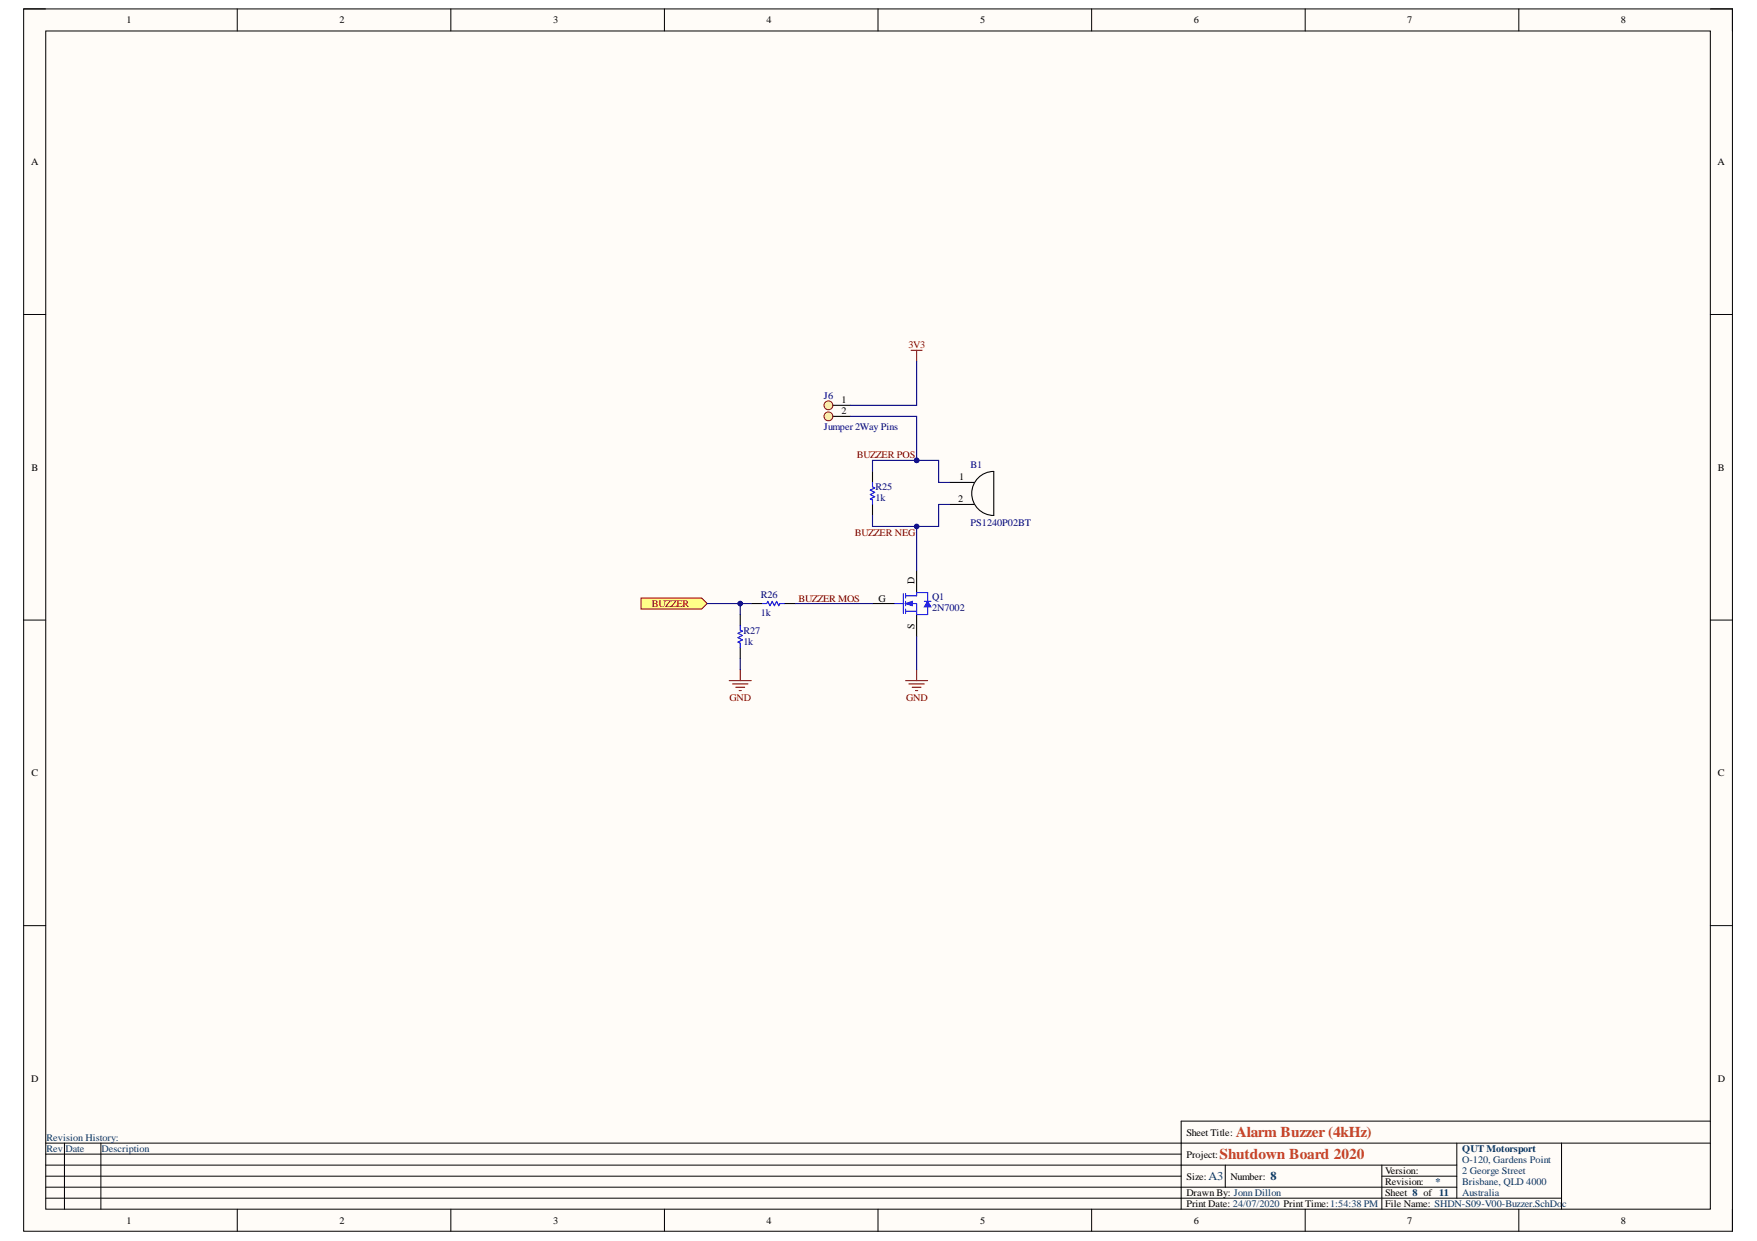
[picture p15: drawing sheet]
<svg xmlns="http://www.w3.org/2000/svg" width="297mm" height="210mm" viewBox="0 0 297 210" stroke-linecap="round" stroke-linejoin="round" font-family="sans-serif">
<defs><g id="words">
<g font-size="2.5" fill="#cc4125">
<text x="206.2" y="196">Shutdown Board 2020</text>
<text x="208.9" y="192.3">Alarm Buzzer (4kHz)</text>
</g>
<g font-size="2" fill="#073763">
<text x="204.3" y="199.6">A3</text>
<text x="214.8" y="199.6">8</text>
</g>
<g font-size="1.7">
<text x="21.4" y="3.9">1</text>
<text x="57.4" y="3.9">2</text>
<text x="93.5" y="3.9">3</text>
<text x="129.6" y="3.9">4</text>
<text x="165.7" y="3.9">5</text>
<text x="201.8" y="3.9">6</text>
<text x="237.9" y="3.9">7</text>
<text x="274" y="3.9">8</text>
<text x="5.2" y="27.9">A</text>
<text x="290.4" y="27.9">A</text>
<text x="142.3" y="68.2">1</text>
<text x="142.3" y="70">2</text>
<text x="5.3" y="79.6">B</text>
<text x="162.1" y="81.2">1</text>
<text x="290.4" y="79.6">B</text>
<text x="162" y="84.9">2</text>
<text x="148.5" y="101.7">G</text>
<text x="154.6" y="98.7" transform="rotate(-90 154.6 98.7)">D</text>
<text x="154.6" y="106.3" transform="rotate(-90 154.6 106.3)">S</text>
<text x="5.3" y="131.3">C</text>
<text x="290.4" y="131.3">C</text>
<text x="5.2" y="182.9">D</text>
<text x="290.4" y="182.9">D</text>
<text x="200.6" y="195.8">Project:</text>
<text x="200.6" y="192.1">Sheet Title:</text>
<text x="200.6" y="199.5">Size:</text>
<text x="200.6" y="202.3">Drawn By: Jonn Dillon</text>
<text x="208" y="199.5">Number:</text>
<text x="234.2" y="200.4">Revision:</text>
<text x="234.2" y="202.3">Sheet 8 of 11</text>
<text x="234.2" y="198.6">Version:</text>
<text x="21.4" y="207">1</text>
<text x="57.4" y="207">2</text>
<text x="93.5" y="207">3</text>
<text x="129.6" y="207">4</text>
<text x="165.7" y="207">5</text>
<text x="200.6" y="204.2">Print Date: 24/07/2020 Print Time:1:54:38 PM</text>
<text x="201.8" y="207">6</text>
<text x="234.2" y="204.2">File Name: SHDN-S09-V00-Buzzer.SchDoc</text>
<text x="237.9" y="207">7</text>
<text x="274" y="207">8</text>
</g>
<g font-size="1.7" fill="#800000">
<text x="153.6" y="58.9">3V3</text>
<text x="144.9" y="77.5">BUZZER POS</text>
<text x="144.5" y="90.6">BUZZER NEG</text>
<text x="135" y="101.7">BUZZER MOS</text>
<text x="110.2" y="102.7">BUZZER</text>
<text x="123.3" y="118.5">GND</text>
<text x="153.2" y="118.5">GND</text>
</g>
<g font-size="1.7" fill="#000080">
<text x="139.3" y="67.4">J6</text>
<text x="139.3" y="72.7">Jumper 2Way Pins</text>
<text x="148" y="82.9">R25</text>
<text x="164.1" y="79.2">B1</text>
<text x="148" y="84.7">1k</text>
<text x="164.1" y="88.9">PS1240P02BT</text>
<text x="128.6" y="101.2">R26</text>
<text x="157.6" y="101.5">Q1</text>
<text x="125.7" y="107.2">R27</text>
<text x="128.6" y="104.1">1k</text>
<text x="157.6" y="103.4">2N7002</text>
<text x="125.7" y="109">1k</text>
</g>
<g font-size="1.7" fill="#073763">
<text x="7.9" y="194.9">Rev</text>
<text x="7.9" y="193">Revision History:</text>
<text x="11.1" y="194.9">Date</text>
<text x="17.2" y="194.9">Description</text>
<text x="247.2" y="194.9">QUT Motorsport</text>
<text x="247.2" y="196.7">O-120, Gardens Point</text>
<text x="242.7" y="200.4">*</text>
<text x="247.2" y="198.6">2 George Street</text>
<text x="247.2" y="200.4">Brisbane, QLD 4000</text>
<text x="247.2" y="202.3">Australia</text>
</g>
</g></defs>
<path d="M4 1.5h288.9v206.8h-288.9z" fill-rule="evenodd" fill="#fffcf8"/>
<path d="M4 1.5h288.9v206.8h-288.9z" fill="none" stroke="#000" stroke-width=".17"/>
<path d="M7.7 5.2h281.5v199.3h-281.5z" fill-rule="evenodd" fill="#fffcf8"/>
<g fill="none" stroke="#000" stroke-width=".17">
<path d="M4 1.5h3.7M7.7 5.2h281.5v199.3h-281.5zM40.1 1.5v3.7M76.2 1.5v3.7M112.3 1.5v3.7M148.4 1.5v3.7M184.6 1.5v3.7M220.7 1.5v3.7M256.8 1.5v3.7M289.2 1.5h3.7v3.7M4 53.2h3.7M289.2 53.2h3.7"/>
<path d="M4 104.9h3.7M289.2 104.9h3.7M4 156.6h3.7M289.2 156.6h3.7M7.7 193.3h281.5M7.7 197.1h238.6M7.7 195.2h192M7.7 198.9h192M10.9 193.3v11.2M17.1 193.3v11.2M207.1 197.1v3.7M233.6 197.1v7.4"/>
<path d="M233.6 198.9h12.7M246.3 193.3v9.4M264 193.3v11.2M289.2 189.6h-89.5v14.9M7.7 202.7h256.3M7.7 200.8h238.6M40.1 204.5v3.8M76.2 204.5v3.8M112.3 204.5v3.8M148.4 204.5v3.8M184.6 204.5v3.8M220.7 204.5v3.8"/>
<path d="M256.8 204.5v3.8M292.9 204.5v3.8"/>
</g>
<path d="M140.8 68.6h3M140.8 70.4h3M147.5 79.7v1.9M147.5 85.3v1.9M160.6 81.6h4.1M160.6 85.3h4.1M165.4 80.8a3.7 3.7 0 0 1 2.6-1.1v7.5a3.7 3.7 0 0 1-3.4-2.3 3.7 3.7 0 0 1 .8-4.1z" fill="none" stroke="#000" stroke-width=".18"/>
<path d="M147.5 81.6v.7l.4 .2-.8 .4 .8 .4-.8 .3 .8 .4-.8 .4 .4 .2v.7" fill="none" stroke="#00f" stroke-width=".18"/>
<path d="M154 59.3h1.9M155 59.3v1.8" fill="none" stroke="#800000" stroke-width=".18"/>
<circle cx="140.1" cy="70.4" r=".75" fill="#ffffb0"/>
<circle cx="140.1" cy="70.4" r=".75" fill="none" stroke="#800000" stroke-width=".17"/>
<circle cx="140.1" cy="68.6" r=".75" fill="#ffffb0"/>
<circle cx="140.1" cy="68.6" r=".75" fill="none" stroke="#800000" stroke-width=".17"/>
<path d="M108.4 101.2h10.2l1 .9-1 .9h-10.2z" fill-rule="evenodd" fill="#ffff80"/>
<path d="M108.4 101.2h10.2l1 .9-1 .9h-10.2z" fill="none" stroke="#800000" stroke-width=".17"/>
<path d="M155 96.5v3.7M147.5 102.1h3.7M155 103.9v3.8" fill="none" stroke="#000" stroke-width=".18"/>
<path d="M151.2 102.1h1.5M152.7 100.4v3.4M153.1 100.8h1.9M153.1 102.1h1.9v1.8M153.1 103.4h1.9M153.1 100.4v.8M153.1 101.7v.8M153.1 103v.8" fill="none" stroke="#00f" stroke-width=".18"/>
<path d="M153.1 102.1l1.1-.4v.8z" fill="#00f"/>
<path d="M153.1 102.1l1.1-.4v.8z" fill="none" stroke="#00f" stroke-width=".17"/>
<path d="M155 100.8v-.6h1.8v1.5M156.8 102.6v1.3h-1.8" fill="none" stroke="#00f" stroke-width=".18"/>
<path d="M156.8 101.7l.6 .9h-1.1z" fill="#00f"/>
<path d="M156.8 101.7l.6 .9h-1.1z" fill="none" stroke="#00f" stroke-width=".17"/>
<path d="M128.9 102.1h.7l.2-.4 .4 .8 .3-.8 .4 .8 .4-.8 .4 .8 .1-.4h.8M156.3 101.7h1.1" fill="none" stroke="#00f" stroke-width=".18"/>
<path d="M153.1 115.1h3.7M153.7 115.7h2.6M154.2 116.2h1.5M154.8 116.8h.3M155 113.3v1.8" fill="none" stroke="#800000" stroke-width=".18"/>
<path d="M127 102.1h1.9M132.6 102.1h1.9" fill="none" stroke="#000" stroke-width=".18"/>
<circle cx="155" cy="77.9" r=".37" fill="#000080"/>
<circle cx="155" cy="77.9" r=".37" fill="none" stroke="#000080" stroke-width=".17"/>
<path d="M155 89v7.5" fill="none" stroke="#000080" stroke-width=".18"/>
<circle cx="155" cy="89" r=".37" fill="#000080"/>
<circle cx="155" cy="89" r=".37" fill="none" stroke="#000080" stroke-width=".17"/>
<path d="M125.1 103.9v1.9M125.1 109.5v1.9" fill="none" stroke="#000" stroke-width=".18"/>
<path d="M125.1 105.8v.8l.4 .1-.7 .4 .7 .4-.7 .4 .7 .3-.7 .4 .3 .2v.7" fill="none" stroke="#00f" stroke-width=".18"/>
<path d="M123.3 115.1h3.7M123.8 115.7h2.6M124.4 116.2h1.5M125 116.8h.3M125.1 113.3v1.8" fill="none" stroke="#800000" stroke-width=".18"/>
<path d="M119.6 102.1h7.4" fill="none" stroke="#000080" stroke-width=".18"/>
<circle cx="125.1" cy="102.1" r=".37" fill="#000080"/>
<circle cx="125.1" cy="102.1" r=".37" fill="none" stroke="#000080" stroke-width=".17"/>
<path d="M143.8 70.4h11.2v7.5h-7.5v1.8M134.5 102.1h13" fill="none" stroke="#000080" stroke-width=".18"/>
<circle cx="155" cy="77.9" r=".37" fill="#000080"/>
<circle cx="155" cy="77.9" r=".37" fill="none" stroke="#000080" stroke-width=".17"/>
<path d="M155 61.1v7.5h-11.2M160.6 85.3h-1.9v3.7h-11.2v-1.8" fill="none" stroke="#000080" stroke-width=".18"/>
<circle cx="155" cy="89" r=".37" fill="#000080"/>
<circle cx="155" cy="89" r=".37" fill="none" stroke="#000080" stroke-width=".17"/>
<path d="M155 77.9h3.7v3.7h1.9" fill="none" stroke="#000080" stroke-width=".18"/>
<circle cx="155" cy="77.9" r=".37" fill="#000080"/>
<circle cx="155" cy="77.9" r=".37" fill="none" stroke="#000080" stroke-width=".17"/>
<path d="M125.1 102.1v1.8M155 107.7v5.6" fill="none" stroke="#000080" stroke-width=".18"/>
<circle cx="125.1" cy="102.1" r=".37" fill="#000080"/>
<circle cx="125.1" cy="102.1" r=".37" fill="none" stroke="#000080" stroke-width=".17"/>
<path d="M125.1 111.4v1.9" fill="none" stroke="#000080" stroke-width=".18"/>
<use href="#words"/>
</svg>
